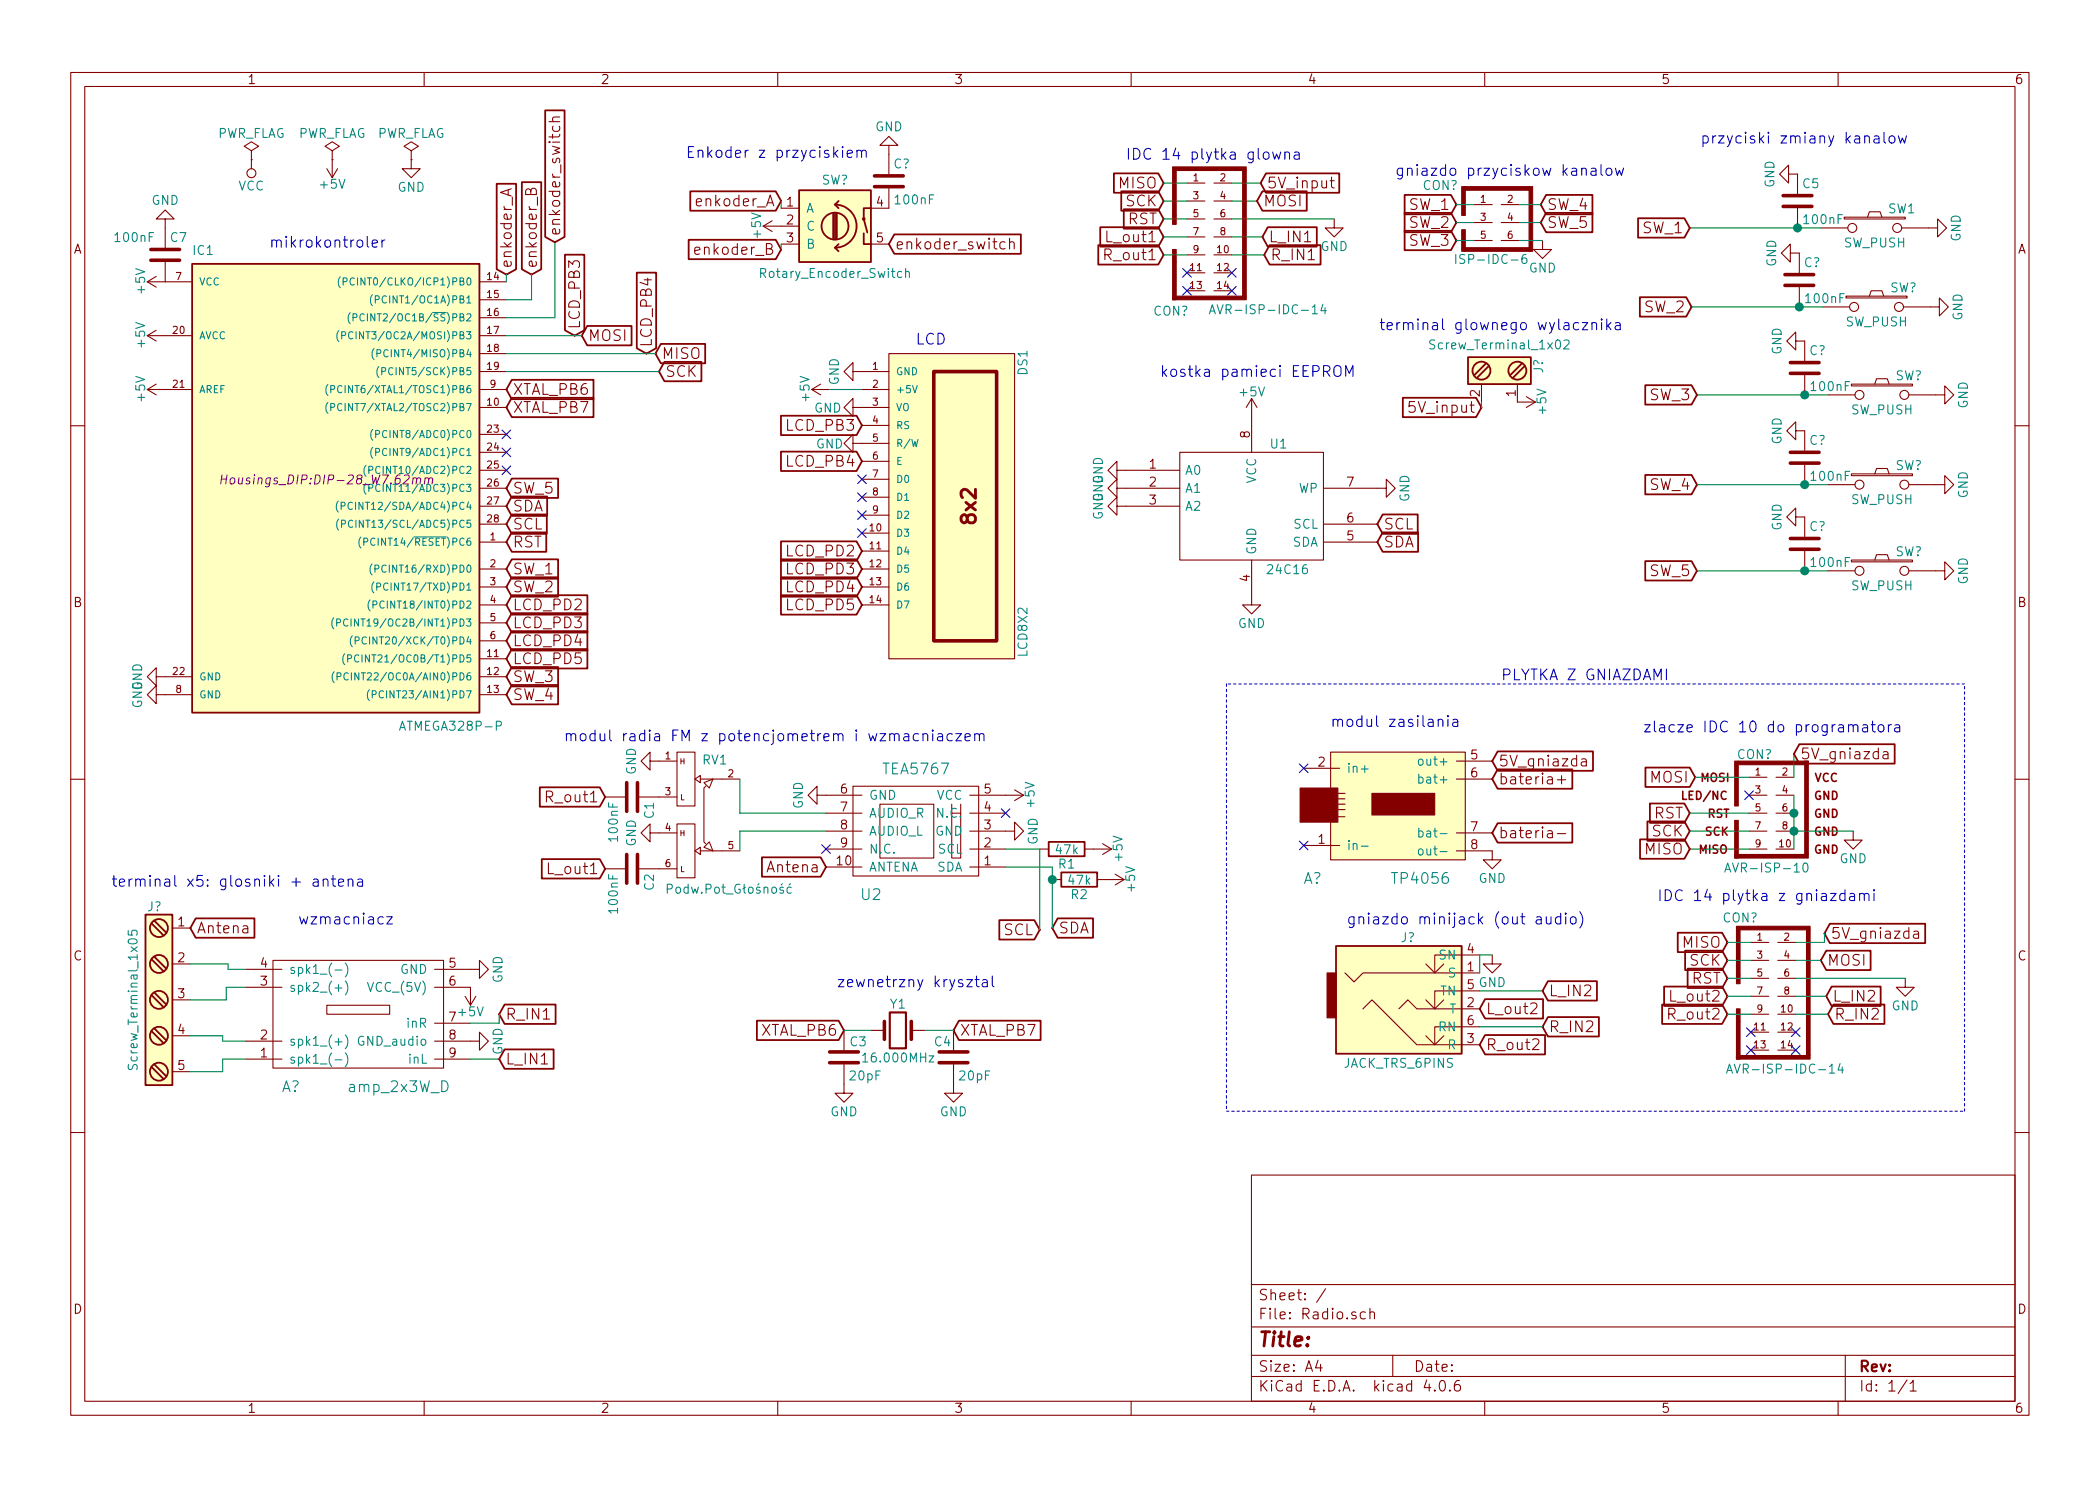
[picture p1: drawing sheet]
<svg xmlns="http://www.w3.org/2000/svg" width="297mm" height="210mm" viewBox="0 0 297 210" stroke-linecap="round" stroke-linejoin="round" font-family="sans-serif">
<defs><g id="words">
<g font-size="2.8" fill="#840000">
<text x="138.1" y="74" transform="rotate(-90 138.1 74)">8x2</text>
<text x="178" y="190.5">Title:</text>
</g>
<g font-size="2.1" fill="#0000c2">
<text x="97" y="22.3">Enkoder z przyciskiem</text>
<text x="159.3" y="22.6">IDC 14 plytka glowna</text>
<text x="240.5" y="20.3">przyciski zmiany kanalow</text>
<text x="197.4" y="24.9">gniazdo przyciskow kanalow</text>
<text x="38.1" y="35">mikrokontroler</text>
<text x="195.1" y="46.7">terminal glownego wylacznika</text>
<text x="129.5" y="48.8">LCD</text>
<text x="164.1" y="53.3">kostka pamieci EEPROM</text>
<text x="212.3" y="96.3">PLYTKA Z GNIAZDAMI</text>
<text x="79.8" y="104.9">modul radia FM z potencjometrem i wzmacniaczem</text>
<text x="188.2" y="102.9">modul zasilania</text>
<text x="232.4" y="103.6">zlacze IDC 10 do programatora</text>
<text x="15.7" y="125.5">terminal x5: glosniki + antena</text>
<text x="42.2" y="130.8">wzmacniacz</text>
<text x="190.5" y="130.8">gniazdo minijack (out audio)</text>
<text x="234.4" y="127.5">IDC 14 plytka z gniazdami</text>
<text x="118.4" y="139.7">zewnetrzny krysztal</text>
</g>
<g font-size="2.1" fill="#840000">
<text x="98.6" y="29.2">enkoder_A</text>
<text x="158.2" y="26.7">MISO</text>
<text x="159.2" y="29.2">SCK</text>
<text x="178.7" y="29.2">MOSI</text>
<text x="179.2" y="26.7">5V_input</text>
<text x="199.3" y="29.7">SW_1</text>
<text x="218.8" y="29.7">SW_4</text>
<text x="79.2" y="33.4" transform="rotate(-90 79.2 33.4)">enkoder_switch</text>
<text x="126.6" y="35.3">enkoder_switch</text>
<text x="156.7" y="34.3">L_out1</text>
<text x="159.4" y="31.7">RST</text>
<text x="179.5" y="34.3">L_IN1</text>
<text x="199.3" y="32.3">SW_2</text>
<text x="199.3" y="34.8">SW_3</text>
<text x="218.8" y="32.3">SW_5</text>
<text x="232.3" y="33">SW_1</text>
<text x="72.4" y="37.9" transform="rotate(-90 72.4 37.9)">enkoder_A</text>
<text x="75.9" y="37.9" transform="rotate(-90 75.9 37.9)">enkoder_B</text>
<text x="98.6" y="36.1">enkoder_B</text>
<text x="156.5" y="36.8">R_out1</text>
<text x="179.7" y="36.8">R_IN1</text>
<text x="82" y="46.6" transform="rotate(-90 82 46.6)">LCD_PB3</text>
<text x="232.6" y="44.2">SW_2</text>
<text x="83.2" y="48.3">MOSI</text>
<text x="92.2" y="49.1" transform="rotate(-90 92.2 49.1)">LCD_PB4</text>
<text x="93.6" y="50.8">MISO</text>
<text x="94.1" y="53.3">SCK</text>
<text x="72.5" y="55.9">XTAL_PB6</text>
<text x="72.5" y="58.4">XTAL_PB7</text>
<text x="199.7" y="58.4">5V_input</text>
<text x="233.3" y="56.6">SW_3</text>
<text x="111.3" y="61">LCD_PB3</text>
<text x="72.5" y="69.8">SW_5</text>
<text x="111.3" y="66">LCD_PB4</text>
<text x="233.3" y="69.3">SW_4</text>
<text x="72.5" y="77.5">RST</text>
<text x="72.5" y="72.4">SDA</text>
<text x="72.5" y="74.9">SCL</text>
<text x="195.7" y="77.5">SDA</text>
<text x="195.7" y="74.9">SCL</text>
<text x="72.5" y="81.3">SW_1</text>
<text x="72.5" y="83.8">SW_2</text>
<text x="111.3" y="78.7">LCD_PD2</text>
<text x="111.3" y="81.3">LCD_PD3</text>
<text x="111.3" y="83.8">LCD_PD4</text>
<text x="233.3" y="81.5">SW_5</text>
<text x="72.5" y="86.4">LCD_PD2</text>
<text x="72.5" y="88.9">LCD_PD3</text>
<text x="111.3" y="86.4">LCD_PD5</text>
<text x="72.5" y="91.4">LCD_PD4</text>
<text x="72.5" y="94">LCD_PD5</text>
<text x="72.5" y="96.5">SW_3</text>
<text x="72.5" y="99.1">SW_4</text>
<text x="254.7" y="107.4">5V_gniazda</text>
<text x="77.5" y="113.5">R_out1</text>
<text x="212" y="111">bateria+</text>
<text x="212" y="108.5">5V_gniazda</text>
<text x="233.4" y="110.7">MOSI</text>
<text x="212" y="118.6">bateria-</text>
<text x="233.6" y="118.4">SCK</text>
<text x="233.9" y="115.8">RST</text>
<text x="77.7" y="123.7">L_out1</text>
<text x="108.7" y="123.4">Antena</text>
<text x="232.7" y="120.9">MISO</text>
<text x="27.8" y="132.1">Antena</text>
<text x="141.9" y="132.3">SCL</text>
<text x="149.8" y="132.1">SDA</text>
<text x="238" y="134.1">MISO</text>
<text x="239" y="136.6">SCK</text>
<text x="258.5" y="136.6">MOSI</text>
<text x="259" y="132.8">5V_gniazda</text>
<text x="210.2" y="143.5">L_out2</text>
<text x="219.1" y="141">L_IN2</text>
<text x="236.5" y="141.7">L_out2</text>
<text x="239.2" y="139.2">RST</text>
<text x="259.2" y="141.7">L_IN2</text>
<text x="71.5" y="144.3">R_IN1</text>
<text x="107.6" y="146.6">XTAL_PB6</text>
<text x="135.8" y="146.6">XTAL_PB7</text>
<text x="210.2" y="148.6">R_out2</text>
<text x="219.1" y="146">R_IN2</text>
<text x="236.2" y="144.3">R_out2</text>
<text x="259.5" y="144.3">R_IN2</text>
<text x="71.5" y="150.6">L_IN1</text>
<text x="178" y="184">Sheet: /</text>
<text x="178" y="186.7">File: Radio.sch</text>
<text x="178" y="196.9">KiCad E.D.A. kicad 4.0.6</text>
<text x="178" y="194.1">Size: A4</text>
<text x="200" y="194.1">Date:</text>
<text x="263" y="194.1">Rev:</text>
<text x="263" y="196.9">Id: 1/1</text>
</g>
<g font-size="2.1" fill="#008484">
<text x="125.1" y="109.6">TEA5767</text>
<text x="184.3" y="125.1">A?</text>
<text x="197.2" y="125.1">TP4056</text>
<text x="121.8" y="127.3">U2</text>
<text x="39.8" y="154.5">A?</text>
<text x="49.5" y="154.5">amp_2x3W_D</text>
</g>
<g font-size="1.8" fill="#840000">
<text x="35" y="11.9">1</text>
<text x="85" y="11.9">2</text>
<text x="135" y="11.9">3</text>
<text x="185" y="11.9">4</text>
<text x="235" y="11.9">5</text>
<text x="285" y="11.9">6</text>
<text x="111.3" y="29.2">1</text>
<text x="124" y="29.2">4</text>
<text x="10.4" y="35.9">A</text>
<text x="111.3" y="31.7">2</text>
<text x="111.3" y="34.3">3</text>
<text x="124" y="34.3">5</text>
<text x="285.4" y="35.9">A</text>
<text x="209.3" y="56.1" transform="rotate(-90 209.3 56.1)">2</text>
<text x="214.4" y="56.1" transform="rotate(-90 214.4 56.1)">1</text>
<text x="176.8" y="61.9" transform="rotate(-90 176.8 61.9)">8</text>
<text x="162.6" y="66.3">1</text>
<text x="162.6" y="68.8">2</text>
<text x="162.6" y="71.4">3</text>
<text x="190.5" y="68.8">7</text>
<text x="190.5" y="76.4">5</text>
<text x="190.5" y="73.9">6</text>
<text x="176.8" y="82.3" transform="rotate(-90 176.8 82.3)">4</text>
<text x="10.4" y="85.9">B</text>
<text x="285.4" y="85.9">B</text>
<text x="208.1" y="107.4">5</text>
<text x="118.9" y="112.3">6</text>
<text x="139.2" y="112.3">5</text>
<text x="186.5" y="108.5">2</text>
<text x="208.1" y="110">6</text>
<text x="118.9" y="114.8">7</text>
<text x="118.9" y="117.3">8</text>
<text x="118.9" y="119.9">9</text>
<text x="139.2" y="119.9">2</text>
<text x="139.2" y="117.3">3</text>
<text x="139.2" y="114.8">4</text>
<text x="186.5" y="119.4">1</text>
<text x="208.1" y="117.6">7</text>
<text x="118.4" y="122.4">10</text>
<text x="139.2" y="122.4">1</text>
<text x="208.1" y="120.1">8</text>
<text x="25.2" y="131.1">1</text>
<text x="10.4" y="135.9">C</text>
<text x="25.2" y="136.1">2</text>
<text x="36.9" y="136.9">4</text>
<text x="63.5" y="136.9">5</text>
<text x="207.5" y="137.4">1</text>
<text x="207.5" y="134.9">4</text>
<text x="285.4" y="135.9">C</text>
<text x="25.2" y="141.2">3</text>
<text x="36.9" y="139.4">3</text>
<text x="63.5" y="139.4">6</text>
<text x="207.5" y="142.5">2</text>
<text x="25.2" y="146.3">4</text>
<text x="36.9" y="149.6">1</text>
<text x="36.9" y="147.1">2</text>
<text x="63.5" y="144.5">7</text>
<text x="63.5" y="147.1">8</text>
<text x="63.5" y="149.6">9</text>
<text x="207.5" y="147.6">3</text>
<text x="207.5" y="145">6</text>
<text x="25.2" y="151.4">5</text>
<text x="10.4" y="185.9">D</text>
<text x="285.4" y="185.9">D</text>
<text x="35" y="199.9">1</text>
<text x="85" y="199.9">2</text>
<text x="135" y="199.9">3</text>
<text x="185" y="199.9">4</text>
<text x="235" y="199.9">5</text>
<text x="285" y="199.9">6</text>
</g>
<g font-size="1.8" fill="#008484">
<text x="30.6" y="19.5">PWR_FLAG</text>
<text x="42" y="19.5">PWR_FLAG</text>
<text x="53.2" y="19.5">PWR_FLAG</text>
<text x="123.8" y="18.6">GND</text>
<text x="126.4" y="23.8">C?</text>
<text x="21.4" y="29">GND</text>
<text x="33.7" y="26.9">VCC</text>
<text x="45.4" y="26.7">+5V</text>
<text x="56.2" y="27.1">GND</text>
<text x="116.2" y="26.1">SW?</text>
<text x="126.8" y="28.9">100nF</text>
<text x="201.2" y="26.9">CON?</text>
<text x="251" y="26.6" transform="rotate(-90 251 26.6)">GND</text>
<text x="255" y="26.6">C5</text>
<text x="16.4" y="34.2">100nF</text>
<text x="24.1" y="34.2">C7</text>
<text x="107.6" y="33.6" transform="rotate(-90 107.6 33.6)">+5V</text>
<text x="114" y="30.1">A</text>
<text x="114" y="32.6">C</text>
<text x="114" y="35.2">B</text>
<text x="186.8" y="35.5">GND</text>
<text x="255.3" y="31.7">100nF</text>
<text x="260.8" y="35">SW_PUSH</text>
<text x="267.1" y="30.2">SW1</text>
<text x="277.3" y="34.2" transform="rotate(-90 277.3 34.2)">GND</text>
<text x="20.5" y="41.4" transform="rotate(-90 20.5 41.4)">+5V</text>
<text x="27.4" y="36.1">IC1</text>
<text x="107.9" y="39.3">Rotary_Encoder_Switch</text>
<text x="206.9" y="37.3">ISP-IDC-6</text>
<text x="216.2" y="38.6">GND</text>
<text x="251.2" y="37.8" transform="rotate(-90 251.2 37.8)">GND</text>
<text x="255.1" y="37.8">C?</text>
<text x="267.3" y="41.3">SW?</text>
<text x="163.1" y="44.6">CON?</text>
<text x="172.7" y="44.4">AVR-ISP-IDC-14</text>
<text x="255.5" y="42.9">100nF</text>
<text x="261.1" y="46.2">SW_PUSH</text>
<text x="277.6" y="45.4" transform="rotate(-90 277.6 45.4)">GND</text>
<text x="20.5" y="49.1" transform="rotate(-90 20.5 49.1)">+5V</text>
<text x="145.3" y="53" transform="rotate(-90 145.3 53)">DS1</text>
<text x="202.8" y="49.4">Screw_Terminal_1x02</text>
<text x="218.3" y="52.8" transform="rotate(-90 218.3 52.8)">J?</text>
<text x="252" y="50.2" transform="rotate(-90 252 50.2)">GND</text>
<text x="255.9" y="50.2">C?</text>
<text x="268" y="53.8">SW?</text>
<text x="20.5" y="56.7" transform="rotate(-90 20.5 56.7)">+5V</text>
<text x="114.5" y="56.7" transform="rotate(-90 114.5 56.7)">+5V</text>
<text x="115.1" y="58.4">GND</text>
<text x="118.6" y="54.5" transform="rotate(-90 118.6 54.5)">GND</text>
<text x="175.4" y="56.1">+5V</text>
<text x="218.7" y="58.5" transform="rotate(-90 218.7 58.5)">+5V</text>
<text x="256.3" y="55.3">100nF</text>
<text x="261.8" y="58.6">SW_PUSH</text>
<text x="278.3" y="57.8" transform="rotate(-90 278.3 57.8)">GND</text>
<text x="115.4" y="63.4">GND</text>
<text x="179.7" y="63.4">U1</text>
<text x="252" y="62.9" transform="rotate(-90 252 62.9)">GND</text>
<text x="255.9" y="62.9">C?</text>
<text x="156" y="68.5" transform="rotate(-90 156 68.5)">GND</text>
<text x="167.6" y="67.2">A0</text>
<text x="167.6" y="69.7">A1</text>
<text x="177.7" y="68.5" transform="rotate(-90 177.7 68.5)">VCC</text>
<text x="183.6" y="69.7">WP</text>
<text x="199.3" y="71" transform="rotate(-90 199.3 71)">GND</text>
<text x="256.3" y="68">100nF</text>
<text x="261.8" y="71.3">SW_PUSH</text>
<text x="268" y="66.5">SW?</text>
<text x="278.3" y="70.5" transform="rotate(-90 278.3 70.5)">GND</text>
<text x="167.6" y="72.3">A2</text>
<text x="182.7" y="77.3">SDA</text>
<text x="182.9" y="74.8">SCL</text>
<text x="252" y="75.1" transform="rotate(-90 252 75.1)">GND</text>
<text x="255.9" y="75.1">C?</text>
<text x="177.7" y="78.5" transform="rotate(-90 177.7 78.5)">GND</text>
<text x="179.5" y="81.2">24C16</text>
<text x="256.3" y="80.2">100nF</text>
<text x="261.8" y="83.5">SW_PUSH</text>
<text x="268" y="78.7">SW?</text>
<text x="278.3" y="82.7" transform="rotate(-90 278.3 82.7)">GND</text>
<text x="175.1" y="88.8">GND</text>
<text x="145.3" y="92.8" transform="rotate(-90 145.3 92.8)">LCD8X2</text>
<text x="20.1" y="97.7" transform="rotate(-90 20.1 97.7)">GND</text>
<text x="57" y="103.4">ATMEGA328P-P</text>
<text x="245.7" y="107.4">CON?</text>
<text x="89.9" y="109.6" transform="rotate(-90 89.9 109.6)">GND</text>
<text x="99.4" y="108.1">RV1</text>
<text x="122.9" y="113.2">GND</text>
<text x="132.4" y="113.2">VCC</text>
<text x="190.5" y="109.3">in+</text>
<text x="201.2" y="108.3">out+</text>
<text x="201.3" y="110.9">bat+</text>
<text x="87.4" y="118.9" transform="rotate(-90 87.4 118.9)">100nF</text>
<text x="89.9" y="119.8" transform="rotate(-90 89.9 119.8)">GND</text>
<text x="92.5" y="115.8" transform="rotate(-90 92.5 115.8)">C1</text>
<text x="113.6" y="114.5" transform="rotate(-90 113.6 114.5)">GND</text>
<text x="122.9" y="115.7">AUDIO_R</text>
<text x="122.9" y="118.2">AUDIO_L</text>
<text x="132.2" y="118.2">GND</text>
<text x="132.6" y="115.7">N.C.</text>
<text x="146.3" y="114.1" transform="rotate(-90 146.3 114.1)">+5V</text>
<text x="146.8" y="119.6" transform="rotate(-90 146.8 119.6)">GND</text>
<text x="201.7" y="118.5">bat-</text>
<text x="92.5" y="125.9" transform="rotate(-90 92.5 125.9)">C2</text>
<text x="122.9" y="120.8">N.C.</text>
<text x="122.9" y="123.3">ANTENA</text>
<text x="132.4" y="123.3">SDA</text>
<text x="132.6" y="120.8">SCL</text>
<text x="149.4" y="120.8">47k</text>
<text x="149.8" y="122.9">R1</text>
<text x="151.2" y="125.2">47k</text>
<text x="158.8" y="121.7" transform="rotate(-90 158.8 121.7)">+5V</text>
<text x="190.5" y="120.3">in-</text>
<text x="201.7" y="121">out-</text>
<text x="209.1" y="124.9">GND</text>
<text x="245.1" y="123.4">AVR-ISP-10</text>
<text x="260.2" y="122.1">GND</text>
<text x="20.8" y="128.9">J?</text>
<text x="87.4" y="129.1" transform="rotate(-90 87.4 129.1)">100nF</text>
<text x="96.3" y="126.4">Podw.Pot_Gono</text>
<text x="151.5" y="127.2">R2</text>
<text x="160.6" y="126.1" transform="rotate(-90 160.6 126.1)">+5V</text>
<text x="243.6" y="130.5">CON?</text>
<text x="40.9" y="137.8">spk1_(-)</text>
<text x="56.5" y="137.8">GND</text>
<text x="198.1" y="133.3">J?</text>
<text x="203.5" y="135.8">SN</text>
<text x="40.9" y="140.3">spk2_(+)</text>
<text x="52.4" y="140.3">VCC_(5V)</text>
<text x="64.9" y="143.8">+5V</text>
<text x="71.1" y="139.1" transform="rotate(-90 71.1 139.1)">GND</text>
<text x="125.9" y="142.7">Y1</text>
<text x="203.6" y="140.8">TN</text>
<text x="204.8" y="138.3">S</text>
<text x="204.9" y="143.4">T</text>
<text x="207.5" y="139.9">5 GND</text>
<text x="267.5" y="142.9">GND</text>
<text x="40.9" y="147.9">spk1_(+)</text>
<text x="50.8" y="147.9">GND_audio</text>
<text x="57.6" y="145.4">inR</text>
<text x="71.1" y="149.3" transform="rotate(-90 71.1 149.3)">GND</text>
<text x="120.3" y="148">C3</text>
<text x="132.2" y="148">C4</text>
<text x="203.4" y="145.9">RN</text>
<text x="204.7" y="148.5">R</text>
<text x="19.5" y="150.7" transform="rotate(-90 19.5 150.7)">Screw_Terminal_1x05</text>
<text x="40.9" y="150.5">spk1_(-)</text>
<text x="57.8" y="150.5">inL</text>
<text x="120.3" y="152.9">20pF</text>
<text x="122.5" y="150.3">16.000MHz</text>
<text x="135.8" y="152.9">20pF</text>
<text x="190.1" y="151.1">JACK_TRS_6PINS</text>
<text x="245.8" y="151.9">AVR-ISP-IDC-14</text>
<text x="117.4" y="157.9">GND</text>
<text x="132.9" y="157.9">GND</text>
</g>
<text font-size="1.8" fill="#840084" x="32.6" y="68.5">Housings_DIP:DIP-28_W7.62mm</text>
<g font-size="1.6" fill="#840000">
<text x="238.1" y="113.2">LED/NC</text>
<text x="240.5" y="110.6">MOSI</text>
<text x="256.6" y="113.2">GND</text>
<text x="256.6" y="110.6">VCC</text>
<text x="241.1" y="118.2">SCK</text>
<text x="241.5" y="115.7">RST</text>
<text x="256.6" y="118.2">GND</text>
<text x="256.6" y="115.7">GND</text>
<text x="240.3" y="120.8">MISO</text>
<text x="256.6" y="120.8">GND</text>
</g>
<g font-size="1.4" fill="#840000">
<text x="168.8" y="25.6">1</text>
<text x="168.8" y="28.2">3</text>
<text x="172.6" y="25.6">2</text>
<text x="172.6" y="28.2">4</text>
<text x="209.4" y="28.7">1</text>
<text x="213.2" y="28.7">2</text>
<text x="168.8" y="30.7">5</text>
<text x="168.8" y="33.3">7</text>
<text x="168.8" y="35.8">9</text>
<text x="172.2" y="35.8">10</text>
<text x="172.6" y="30.7">6</text>
<text x="172.6" y="33.3">8</text>
<text x="209.4" y="31.2">3</text>
<text x="209.4" y="33.8">5</text>
<text x="213.2" y="31.2">4</text>
<text x="213.2" y="33.8">6</text>
<text x="24.9" y="39.6">7</text>
<text x="68.9" y="39.6">14</text>
<text x="168.4" y="38.3">11</text>
<text x="168.4" y="40.9">13</text>
<text x="172.2" y="38.3">12</text>
<text x="172.2" y="40.9">14</text>
<text x="24.5" y="47.2">20</text>
<text x="68.9" y="42.2">15</text>
<text x="68.9" y="44.7">16</text>
<text x="68.9" y="47.2">17</text>
<text x="68.9" y="49.8">18</text>
<text x="68.9" y="52.3">19</text>
<text x="123.4" y="52.3">1</text>
<text x="24.5" y="54.9">21</text>
<text x="68.9" y="57.4">10</text>
<text x="69.3" y="54.9">9</text>
<text x="123.4" y="54.9">2</text>
<text x="123.4" y="57.4">3</text>
<text x="123.4" y="59.9">4</text>
<text x="68.9" y="61.2">23</text>
<text x="68.9" y="63.7">24</text>
<text x="123.4" y="62.5">5</text>
<text x="123.4" y="65">6</text>
<text x="68.9" y="66.3">25</text>
<text x="68.9" y="68.8">26</text>
<text x="68.9" y="71.4">27</text>
<text x="123.4" y="67.6">7</text>
<text x="123.4" y="70.1">8</text>
<text x="68.9" y="73.9">28</text>
<text x="69.3" y="76.4">1</text>
<text x="123" y="75.2">10</text>
<text x="123" y="77.7">11</text>
<text x="123.4" y="72.6">9</text>
<text x="69.3" y="80.3">2</text>
<text x="69.3" y="82.8">3</text>
<text x="123" y="80.3">12</text>
<text x="123" y="82.8">13</text>
<text x="69.3" y="85.3">4</text>
<text x="69.3" y="87.9">5</text>
<text x="123" y="85.3">14</text>
<text x="24.5" y="95.5">22</text>
<text x="68.9" y="93">11</text>
<text x="68.9" y="95.5">12</text>
<text x="69.3" y="90.4">6</text>
<text x="24.9" y="98">8</text>
<text x="68.9" y="98">13</text>
<text x="94.1" y="107.4">1</text>
<text x="94.1" y="112.5">3</text>
<text x="103" y="110">2</text>
<text x="248.3" y="109.7">1</text>
<text x="248.3" y="112.3">3</text>
<text x="252.1" y="109.7">2</text>
<text x="252.1" y="112.3">4</text>
<text x="94.1" y="117.6">4</text>
<text x="248.3" y="114.8">5</text>
<text x="248.3" y="117.3">7</text>
<text x="248.3" y="119.9">9</text>
<text x="251.7" y="119.9">10</text>
<text x="252.1" y="114.8">6</text>
<text x="252.1" y="117.3">8</text>
<text x="94.1" y="122.7">6</text>
<text x="103" y="120.1">5</text>
<text x="248.5" y="133.1">1</text>
<text x="248.5" y="135.6">3</text>
<text x="252.3" y="133.1">2</text>
<text x="252.3" y="135.6">4</text>
<text x="248.5" y="138.2">5</text>
<text x="248.5" y="140.7">7</text>
<text x="248.5" y="143.3">9</text>
<text x="251.9" y="143.3">10</text>
<text x="252.3" y="138.2">6</text>
<text x="252.3" y="140.7">8</text>
<text x="248.1" y="145.8">11</text>
<text x="248.1" y="148.3">13</text>
<text x="251.9" y="145.8">12</text>
<text x="251.9" y="148.3">14</text>
</g>
<g font-size="1.4" fill="#008484">
<text x="28.2" y="40.4">VCC</text>
<text x="50.1" y="40.4">(PCINT0/CLKO/ICP1)PB0</text>
<text x="51.5" y="45.5">(PCINT2/OC1B/SS)PB2</text>
<text x="53.7" y="42.9">(PCINT1/OC1A)PB1</text>
<text x="28.2" y="48">AVCC</text>
<text x="49.7" y="48">(PCINT3/OC2A/MOSI)PB3</text>
<text x="54.1" y="50.5">(PCINT4/MISO)PB4</text>
<text x="54.7" y="53.1">(PCINT5/SCK)PB5</text>
<text x="126.7" y="53.1">GND</text>
<text x="28.2" y="55.6">AREF</text>
<text x="48.1" y="55.6">(PCINT6/XTAL1/TOSC1)PB6</text>
<text x="48.1" y="58.2">(PCINT7/XTAL2/TOSC2)PB7</text>
<text x="126.7" y="55.6">+5V</text>
<text x="126.7" y="58.2">VO</text>
<text x="53.8" y="62">(PCINT8/ADC0)PC0</text>
<text x="53.8" y="64.5">(PCINT9/ADC1)PC1</text>
<text x="126.7" y="60.7">RS</text>
<text x="126.7" y="63.2">R/W</text>
<text x="126.7" y="65.8">E</text>
<text x="53" y="67.1">(PCINT10/ADC2)PC2</text>
<text x="126.7" y="68.3">D0</text>
<text x="126.7" y="70.9">D1</text>
<text x="49.7" y="72.1">(PCINT12/SDA/ADC4)PC4</text>
<text x="49.8" y="74.7">(PCINT13/SCL/ADC5)PC5</text>
<text x="52.2" y="77.2">(PCINT14/RESET)PC6</text>
<text x="126.7" y="73.4">D2</text>
<text x="126.7" y="75.9">D3</text>
<text x="53.9" y="81">(PCINT16/RXD)PD0</text>
<text x="54.1" y="83.6">(PCINT17/TXD)PD1</text>
<text x="126.7" y="78.5">D4</text>
<text x="126.7" y="81">D5</text>
<text x="126.7" y="83.6">D6</text>
<text x="49.5" y="88.6">(PCINT19/OC2B/INT1)PD3</text>
<text x="53.8" y="86.1">(PCINT18/INT0)PD2</text>
<text x="126.7" y="86.1">D7</text>
<text x="50.9" y="93.7">(PCINT21/OC0B/T1)PD5</text>
<text x="51.9" y="91.2">(PCINT20/XCK/T0)PD4</text>
<text x="28.2" y="98.8">GND</text>
<text x="28.2" y="96.3">GND</text>
<text x="49.4" y="96.3">(PCINT22/OC0A/AIN0)PD6</text>
<text x="53.7" y="98.8">(PCINT23/AIN1)PD7</text>
</g>
<text font-size="1.4" fill="#840084" x="53" y="69.6">(PCINT11/ADC3)PC3</text>
<g font-size="1.1" fill="#840000">
<text x="96.1" y="108.1">H</text>
<text x="96.2" y="113.2">L</text>
<text x="96.1" y="118.3">H</text>
<text x="96.2" y="123.4">L</text>
</g>
</g></defs>
<g fill="none" stroke="#840000" stroke-width=".15">
<path d="M10 10.3h277v189.9h-277zM12 12.2h273v186.1h-273zM60 10.3v1.9M77.6 17.2h1.6M78.2 17.9a.48 .48 0 0 0 .1 .6l.6 .1a.48 .48 0 0 0 .2-.7M79.2 16.6h-.8a.37 .37 0 0 0-.3 .3 .37 .37 0 0 0 .2 .3M110 10.3v1.9M160 10.3v1.9M210 10.3v1.9M260 10.3v1.9M20.8 39.9h6.4M20.8 39.9l1.3 .7"/>
<path d="M22.1 39.1l-1.3 .8M23.4 31h1.2l-1.2-1.3-1.3 1.3h1.3v4M23.4 37.1v2.8M35.6 22.6h.1M35.6 21.3l1-.6-1-.6-1.1 .6 1.1 .6v1.3M35.6 22.6v1.3M46.2 23.9l.8 1.2M47 22.6h.1M47 21.3l1-.6-1-.6-1 .6 1 .6v1.3M47 22.6v2.5M47.8 23.9l-.8 1.2M58.2 22.6h.1"/>
<path d="M58.2 21.3l1-.6-1-.6-1.1 .6 1.1 .6v1.3M58.2 22.6v1.3h1.2l-1.2 1.2-1.3-1.2h1.3M67.8 39.9h3.8M71.9 26.9v.7M72.3 26.7l-1.5 .5 1.5 .5M75.1 27l.1-.3a.41 .41 0 0 1 .7 .2v.6h-1.6l.1-.6a.36 .36 0 0 1 .4-.2 .36 .36 0 0 1 .3 .3v.5M107.9 32h5.1M107.9 32l1.3 .8M109.2 31.2l-1.3 .8M110.5 29.5h2.5M110.5 34.5h2.5M123.2 34.5h2.5"/>
<path d="M125.7 20.6h1.3l-1.3-1.3-1.2 1.3h1.2v4M125.7 26.7v2.8h-2.5M142.2 34.3a.48 .48 0 0 0-.7 .1l-.1 .5a.48 .48 0 0 0 .8 .2M142.8 34.4a.38 .38 0 0 1 .7 0v.8M142.8 33.7v1.5M167.9 25.9h2.5M167.9 28.4h2.5M167.9 31h2.5M167.9 33.5h2.5M167.9 36.1h2.5M167.9 38.6h2.5M171.7 25.9h2.5"/>
<path d="M171.7 28.4h2.5M171.7 31h2.5M171.7 33.5h2.5M171.7 36.1h2.5M171.7 38.6h2.5M188.1 25.6h.6M188.3 25.1v1.3l.1 .1 .3 .1M188.7 31v1.3h1.3l-1.3 1.2-1.2-1.2h1.2M208.5 29h2.6M208.5 31.5h2.6M208.5 34h2.6M212.3 29h2.6"/>
<path d="M212.3 31.5h2.6M212.3 34h2.6M218.2 34v1.3h1.3l-1.3 1.3-1.3-1.3h1.3M253 24.6v-1.2l-1.3 1.2 1.3 1.3v-1.3h1.3v2.8M253.2 35.8v-1.3l-1.2 1.3 1.2 1.3v-1.3h1.3v2.8M254.3 29.5v2.8M257.6 32.3h3.8M260.9 30.7h8.6v.3h-8.6zM264.2 30.7l.2-.7h1.5l.3 .7M269 32.3h5.1v-1.3l1.2 1.3-1.2 1.2v-1.2M20.8 55.1h6.4M20.8 47.5h6.4"/>
<path d="M20.8 55.1l1.3 .8M20.8 47.5l1.3 .8M22.1 54.4l-1.3 .7M22.1 46.7l-1.3 .8M67.8 52.6h3.8M67.8 55.1h3.8M67.8 57.7h3.8M67.8 47.5h3.8M67.8 42.4h3.8M67.8 45h3.8M67.8 50h3.8M114.8 55.1h2.5"/>
<path d="M114.8 55.1l1.3 .8M116.1 54.4l-1.3 .7M120.6 52.6v-1.3l-1.2 1.3 1.2 1.2v-1.2h5.1M120.6 57.7v-1.3l-1.2 1.3 1.2 1.2v-1.2h5.1M121.9 55.1h3.8M125.7 50h17.8v43.2h-17.8zM167.9 41.1h2.5M171.7 41.1h2.5M177 56.4v7.6M177 56.4l-.7 1.3M177 56.4l.8 1.3M209.5 54.4v2.5"/>
<path d="M214.6 54.4v2.5h2.6M215.9 56.1l1.3 .8M217.2 56.9l-1.3 .8M254 48.3v-1.3l-1.3 1.3 1.3 1.2v-1.2h1.3v2.7M254.5 40.6v2.8M255.3 53.1v2.8M257.8 43.4h3.8M258.6 55.9h3.8M261.1 41.9h8.6v.3h-8.6zM261.9 54.4h8.6v.2h-8.6zM264.4 41.9l.3-.8h1.5l.2 .8M265.2 54.4l.2-.8h1.6l.2 .8"/>
<path d="M269.2 43.4h5.1v-1.2l1.3 1.2-1.3 1.3v-1.3M270 55.9h5.1v-1.3l1.3 1.3-1.3 1.2v-1.2M10 60.2h2M67.8 76.7h3.8M67.8 61.5h3.8M67.8 64h3.8M67.8 66.5h3.8M67.8 69.1h3.8M67.8 71.6h3.8M67.8 74.2h3.8M120.6 62.7v-1.2l-1.2 1.2 1.2 1.3v-1.3h5.1M121.9 60.2h3.8"/>
<path d="M121.9 65.3h3.8M121.9 67.8h3.8M121.9 70.4h3.8M121.9 72.9h3.8M121.9 75.4h3.8M121.9 78h3.8M158 66.5v-1.2l-1.3 1.2 1.3 1.3v-1.3h8.9M158 69.1v-1.3l-1.3 1.3 1.3 1.3v-1.3h8.9M158 71.6v-1.2l-1.3 1.2 1.3 1.3v-1.3h8.9M166.9 64h20.3v15.2h-20.3zM177 79.2v6.4h1.3l-1.3 1.3-1.2-1.3h1.2M187.2 69.1h8.9v-1.3l1.3 1.3-1.3 1.3v-1.3"/>
<path d="M187.2 76.7h7.6M187.2 74.2h7.6M254 61v-1.3l-1.3 1.3 1.3 1.2v-1.2h1.3v2.7M254 73.1v-1.2l-1.3 1.2 1.3 1.3v-1.3h1.3v2.8M255.3 65.8v2.8M255.3 78v2.8M258.6 68.6h3.8M261.9 67.1h8.6v.2h-8.6zM261.9 79.2h8.6v.3h-8.6zM265.2 67.1l.2-.8h1.6l.2 .8M265.2 79.2l.2-.7h1.6l.2 .7M270 68.6h5.1v-1.3l1.3 1.3-1.3 1.2v-1.2"/>
<path d="M285 60.2h2M22.1 95.8v-1.3l-1.3 1.3 1.3 1.2v-1.2h5.1M22.1 98.3v-1.3l-1.3 1.3 1.3 1.3v-1.3h5.1M67.8 80.5h3.8M67.8 83.1h3.8M67.8 85.6h3.8M67.8 88.1h3.8M67.8 90.7h3.8M67.8 98.3h3.8M67.8 93.2h3.8M67.8 95.8h3.8M121.9 80.5h3.8"/>
<path d="M121.9 83.1h3.8M121.9 85.6h3.8M258.6 80.8h3.8M270 80.8h5.1v-1.3l1.3 1.3-1.3 1.2v-1.2M10 110.3h2M85.6 112.8h2.8M90.4 112.8h5.4M91.9 107.7v-1.3l-1.2 1.3 1.2 1.3v-1.3h3.9M91.9 117.9v-1.3l-1.2 1.3 1.2 1.2v-1.2h3.9M94.5 109h.1M95.8 116.6h2.5v7.6h-2.5zM95.8 106.4h2.5v7.6h-2.5z"/>
<path d="M98.3 110.2l.8-.5v1zM99.1 110.2h5.5M99.6 119.9l.7-.8 .5 1.3zM99.6 110.7l1.2-.5-.5 1.3zM99.8 111.2l-.2 .3v7.6l.2 .3M115.6 112.5v-1.3l-1.3 1.3 1.3 1.3v-1.3h6.3M116.8 117.6h5.1M116.8 115.1h5.1M120.6 111.2h17.8v12.7h-17.8zM124.5 113.8h7.6v7.6h-7.6zM134.6 115.1h1.3v6.3h-1.3zM137.2 117.6h6.3v-1.3l1.3 1.3-1.3 1.3v-1.3"/>
<path d="M137.2 115.1h5M137.2 112.5h7.6M143.5 111.8l1.3 .7M144.8 112.5l-1.3 .8M156 119.4l1.2 .7M184.4 119.6h5.1M184.4 108.7h5.1M188.2 106.4h19.1v15.3h-19.1zM189.2 115.6h1zM189.2 114.5h1zM189.2 113.8h1zM189.2 113h1z"/>
<path d="M189.2 112.3h1zM206 107.7h5.1M206 110.2h5.1M206 117.9h5.1M220.3 110.3h1.2M220.3 118h1.2M220.9 109.7v1.2M223.7 107.4h.2h.4l.1 1M224.4 107.7l-.5 .1a.3 .3 0 0 0-.3 .3 .3 .3 0 0 0 .3 .3l.5-.1M247.4 117.6h2.5M247.4 115.1h2.5M247.4 112.5h2.5"/>
<path d="M247.4 110h2.5M251.2 117.6h2.5M251.2 115.1h2.5M251.2 112.5h2.5M251.2 110h2.5M262.1 117.6v1.3h1.3l-1.3 1.2-1.2-1.2h1.2M266.4 106.4l.1-.1 .5 .1 .1 1M267.1 106.7l-.6 .1a.3 .3 0 0 0-.2 .3 .3 .3 0 0 0 .2 .3l.6-.1M285 110.3h2M24.4 131.3h2.5M24.4 136.4h2.5M34.8 139.7h5.1"/>
<path d="M34.8 137.2h5.1M38.6 135.9h24.1v15.2h-24.1zM61.5 137.2h6.3v-1.3l1.3 1.3-1.3 1.2v-1.2M61.5 139.7h5v2.5M85.6 122.9h2.8M90.4 122.9h5.4M98.3 120.4l.8-.5v1zM99.1 120.4h5.5M116.8 122.7h5.1M116.8 120.1h5.1M137.2 122.7h5M137.2 120.1h5"/>
<path d="M147.1 120.1h1.2M148.8 124.5h1.3M153.4 120.1h3.8M155.2 124.5h3.8M157.2 120.1l-1.2 .8M157.7 123.7l1.3 .8M159 124.5l-1.3 .7M190.2 137.7l1.3 1.2 1.3-1.2h16.5M201.7 136.4l1.2 1.3 1.3-1.3M206 120.4h5.1v1.3h1.2l-1.2 1.2-1.3-1.2h1.3M209.3 135.1h-6.4v2.6M211.1 135.1v1.3h1.2l-1.2 1.3-1.3-1.3h1.3"/>
<path d="M247.4 120.1h2.5M247.6 133.3h2.6M247.6 135.9h2.6M247.6 138.4h2.6M251.2 120.1h2.5M251.5 133.3h2.5M251.5 135.9h2.5M251.5 138.4h2.5M269.5 138.4v1.3h1.3l-1.3 1.3-1.3-1.3h1.3M270.7 131.8l.2-.1 .4 .1 .1 1M271.4 132.1l-.5 .1a.3 .3 0 0 0-.3 .3 .3 .3 0 0 0 .3 .3l.5-.1M24.4 141.5h2.5"/>
<path d="M24.4 146.6h2.5M24.4 151.6h2.5M34.8 149.9h5.1M34.8 147.3h5.1M46.2 142.2h8.9v1.3h-8.9zM61.5 147.3h6.3v-1.3l1.3 1.3-1.3 1.3v-1.3M61.5 149.9h5M61.5 144.8h5M65.8 141l.7 1.2M67.3 141l-.8 1.2M119.4 150.6v4.1h1.2l-1.2 1.3-1.3-1.3h1.3M119.4 145.8v2.8"/>
<path d="M123.2 145.8h1.9M128.9 145.8h1.9M134.9 150.6v4.1h1.2l-1.2 1.3-1.3-1.3h1.3M134.9 145.8v2.8M192.8 142.7l1.3-1.2 6.3 6.3h8.9M197.9 142.7l1.2-1.2 1.3 1.2h8.9M201.7 146.6l1.2 1.2 1.3-1.2M201.7 141.5l1.2 1.2 1.3-1.2M209.3 145.3h-6.4v2.5M209.3 140.2h-6.4v2.5M216.5 142.1l.2-.2h.4l.2 .2 .1 .2-.1 .3-.8 .8h.9M247.6 141h2.6"/>
<path d="M247.6 143.5h2.6M247.6 146h2.6M247.6 148.6h2.6M251.5 141h2.5M251.5 143.5h2.5M251.5 146h2.5M251.5 148.6h2.5M10 160.2h2M177 166.3h108v32h-108zM285 160.2h2M60 198.3v1.9M110 198.3v1.9"/>
<path d="M160 198.3v1.9M177 194.8h108M177 191.8h108M177 187.8h108M177 181.8h108M186.4 192.5l-.3 1h.9M186.8 193v1M187.5 182.3l-1.3 2M193.1 185.7l-.4-.1-.3 .3 .1 .6 .2 .1 .4-.1M193.8 185.7a.38 .38 0 0 1 .6 .1v.8M193.8 185.1v1.5M197 191.8v3"/>
<path d="M201.8 195.2l-.4 1.1h1M202.9 196.7h.1l-.1 .1v-.1v.1M203.8 195.4a.34 .34 0 0 1 .6 .2 .77 .77 0 0 1-.5 1.2 .97 .97 0 0 1-.1-1.4zM205.1 196.7h.1l-.1 .1-.1-.1h.1v.1M206.4 195.3a.59 .59 0 0 0-.7 .7l.1 .7 .2 .1h.3l.2-.1 .1-.5-.2-.2-.4-.1-.3 .3M210 198.3v1.9M260 198.3v1.9M261 191.8v6.5M269.7 195.2l-1.2 2M270.2 195.8l.4-.5v1.5M270.2 196.8h.8"/>
<circle cx="35.6" cy="24.5" r=".63"/>
<circle cx="262" cy="32.3" r=".63"/>
<circle cx="268.4" cy="32.3" r=".63"/>
<circle cx="262.3" cy="43.4" r=".63"/>
<circle cx="263" cy="55.9" r=".63"/>
<circle cx="268.6" cy="43.4" r=".63"/>
<circle cx="269.4" cy="55.9" r=".63"/>
<circle cx="263" cy="68.6" r=".63"/>
<circle cx="269.4" cy="68.6" r=".63"/>
<circle cx="263" cy="80.8" r=".63"/>
<circle cx="269.4" cy="80.8" r=".63"/>
</g>
<g fill="none" stroke="#840000" stroke-width=".25">
<path d="M77.1 15.6h2.8v17.9l-1.4 .8-1.4-.8zM27.2 37.3h40.6v63.5h-40.6zM70.3 26h2.7v12.1l-1.4 .8-1.3-.8zM73.8 25.8h2.8v12.3l-1.4 .8-1.4-.8zM79.9 36h2.8v10.7l-1.4 .8-1.4-.8zM90.1 38.6h2.7v10.7l-1.4 .7-1.3-.7zM97.4 33.9h12.3l.8 1.4-.8 1.4h-12.3zM97.6 27.1h12.1l.8 1.3-.8 1.4h-12.1zM113 26.9h10.2v10.2h-10.2zM117.9 30.2v3.6M118.1 29a3 3 0 0 1 3.1 3 3 3 0 0 1-3.1 3M118.1 35l.5 .6"/>
<path d="M118.1 30.2v3.6M118.1 29l.5 .5M118.4 30.2v3.6M118.6 34.5l-.5 .5M118.6 28.4l-.5 .6M122.2 33v1.5h1M123.2 29.5h-1v1.5l.5 1.9M126.5 33.2h17.9v2.7h-17.9l-.8-1.4zM155.3 34.7h8.5l.8 1.4-.8 1.3h-8.5zM155.6 32.2h8.2l.8 1.3-.8 1.4h-8.2zM157.6 24.5h6.2l.8 1.4-.8 1.4h-6.2zM158.6 27.1h5.2l.8 1.3-.8 1.4h-5.2z"/>
<path d="M159 29.6h4.8l.8 1.4-.8 1.4h-4.8zM178.6 27.1h6.2v2.7h-6.2l-.8-1.4zM179.1 24.5h10.3v2.8h-10.3l-.8-1.4zM179.3 32.2h7v2.7h-7l-.7-1.4zM179.6 34.7h7.2v2.7h-7.2l-.8-1.3zM198.7 27.6h6.5l.8 1.4-.8 1.3h-6.5zM198.7 30.1h6.5l.8 1.4-.8 1.4h-6.5zM198.7 32.7h6.5l.8 1.3-.8 1.4h-6.5zM218.7 27.6h6.5v2.7h-6.5l-.8-1.3zM218.7 30.1h6.5v2.8h-6.5l-.8-1.4zM231.7 30.9h6.6l.7 1.4-.7 1.3h-6.6zM72.4 53.7h11.5v2.8h-11.5l-.8-1.4z"/>
<path d="M72.4 56.3h11.5v2.7h-11.5l-.8-1.3zM83.1 46.1h6.2v2.8h-6.2l-.8-1.4zM93.5 48.7h6.2v2.7h-6.2l-.8-1.4zM94 51.2h5.2v2.7h-5.2l-.8-1.3zM110.5 58.8h10.7l.7 1.4-.7 1.4h-10.7zM198.4 56.3h10.4l.7 1.4-.7 1.3h-10.4zM207.6 50.5h8.9v3.9h-8.9zM210.2 51.4l-1.7 1.7M210.6 51.8l-1.7 1.7M215.3 51.4l-1.7 1.7M215.6 51.8l-1.6 1.7M232 42.1h6.5l.8 1.3-.8 1.4h-6.5z"/>
<path d="M232.7 54.5h6.6l.7 1.4-.7 1.3h-6.6zM72.4 75.3h4.9v2.8h-4.9l-.8-1.4zM72.4 70.3h5v2.7h-5l-.8-1.4zM72.4 72.8h4.9v2.7h-4.9l-.8-1.3zM72.4 79.1h6.5v2.8h-6.5l-.8-1.4zM72.4 67.7h6.5v2.8h-6.5l-.8-1.4zM110.5 63.9h10.7l.7 1.4-.7 1.3h-10.7zM110.5 76.6h10.7l.7 1.4-.7 1.3h-10.7zM110.5 79.1h10.7l.7 1.4-.7 1.4h-10.7zM195.6 75.3h5v2.8h-5l-.8-1.4zM195.6 72.8h4.9v2.7h-4.9l-.8-1.3zM232.7 67.2h6.6l.7 1.4-.7 1.3h-6.6z"/>
<path d="M232.7 79.4h6.6l.7 1.4-.7 1.3h-6.6zM72.4 84.2h10.7v2.8h-10.7l-.8-1.4zM72.4 86.8h10.7v2.7h-10.7l-.8-1.4zM72.4 89.3h10.7v2.7h-10.7l-.8-1.3zM72.4 91.8h10.7v2.8h-10.7l-.8-1.4zM72.4 81.7h6.5v2.7h-6.5l-.8-1.3zM72.4 94.4h6.5v2.7h-6.5l-.8-1.3zM72.4 96.9h6.5v2.8h-6.5l-.8-1.4zM110.5 81.7h10.7l.7 1.4-.7 1.3h-10.7zM110.5 84.2h10.7l.7 1.4-.7 1.4h-10.7zM76.4 111.4h8.4l.8 1.4-.8 1.3h-8.4zM148.3 119.1h5.1v2.1h-5.1z"/>
<path d="M211.8 108.9h10.6v2.7h-10.6l-.7-1.4zM211.8 116.5h10.6v2.7h-10.6l-.7-1.3zM211.8 106.3h13.5v2.8h-13.5l-.7-1.4zM232 118.8h6.3l.7 1.3-.7 1.4h-6.3zM232.7 108.6h6.3l.8 1.4-.8 1.3h-6.3zM233 116.2h5.3l.7 1.4-.7 1.4h-5.3zM233.4 113.7h4.9l.7 1.4-.7 1.3h-4.9zM254.5 105.3h13.5v2.7h-13.5l-.8-1.3zM20.6 129.4h3.8v24.1h-3.8zM21.5 135.8l1.6 1.6M21.5 130.7l1.6 1.6M21.8 130.3l1.7 1.6"/>
<path d="M21.8 135.4l1.7 1.6M27.7 129.9h8.3v2.8h-8.3l-.8-1.4zM76.6 121.6h8.2l.8 1.3-.8 1.4h-8.2zM107.8 121.3h8.3l.7 1.4-.7 1.3h-8.3zM141.4 130.2h4.9l.8 1.4-.8 1.3h-4.9zM149.6 129.9h5v2.8h-5l-.8-1.4zM150.1 123.4h5.1v2.1h-5.1zM189 133.9h17.8v15.2h-17.8zM218.9 138.8h7v2.8h-7l-.7-1.4zM235.4 139.6h8.2l.7 1.4-.7 1.3h-8.2zM237.3 132h6.3l.7 1.3-.7 1.4h-6.3zM238.4 134.5h5.2l.7 1.4-.7 1.4h-5.2z"/>
<path d="M238.7 137.1h4.9l.7 1.3-.7 1.4h-4.9zM258.3 134.5h6.3v2.8h-6.3l-.7-1.4zM258.8 130.7h13.5v2.7h-13.5l-.7-1.3zM259.1 139.6h6.9v2.7h-6.9l-.8-1.3zM21.5 145.9l1.6 1.7M21.5 151l1.6 1.6M21.5 140.8l1.6 1.7M21.8 150.6l1.7 1.7M21.8 140.5l1.7 1.6M21.8 145.5l1.7 1.7M71.4 148.5h6.9v2.7h-6.9l-.8-1.3zM71.4 142.1h7.2v2.8h-7.2l-.8-1.4z"/>
<path d="M107.1 144.4h11.5l.8 1.4-.8 1.4h-11.5zM135.6 144.4h11.6v2.8h-11.6l-.7-1.4zM210.1 146.5h8.4v2.7h-8.4l-.8-1.4zM210.1 141.4h8.2v2.7h-8.2l-.8-1.4zM218.9 143.9h7.3v2.8h-7.3l-.7-1.4zM235.1 142.1h8.5l.7 1.4-.7 1.4h-8.5zM259.3 142.1h7.2v2.8h-7.2l-.7-1.4z"/>
<circle cx="118.1" cy="32" r="1.9"/>
<circle cx="122.2" cy="31" r=".13"/>
<circle cx="209.5" cy="52.4" r="1.27"/>
<circle cx="214.6" cy="52.4" r="1.27"/>
<circle cx="22.5" cy="131.3" r="1.27"/>
<circle cx="22.5" cy="136.4" r="1.27"/>
<circle cx="22.5" cy="151.6" r="1.27"/>
<circle cx="22.5" cy="141.5" r="1.27"/>
<circle cx="22.5" cy="146.6" r="1.27"/>
</g>
<g fill="#ffffc2" stroke="#ffffc2" stroke-width=".14">
<path d="M125.7 50h17.8v43.2h-17.8z"/>
<path d="M27.2 37.3h40.6v63.5h-40.6z"/>
<path d="M113 26.9h10.2v10.2h-10.2z"/>
<path d="M20.6 129.4h3.8v24.1h-3.8z"/>
<path d="M189 133.9h17.8v15.2h-17.8z"/>
<path d="M188.2 106.4h19.1v15.3h-19.1z"/>
<path d="M207.6 50.5h8.9v3.9h-8.9z"/>
</g>
<g fill="none" stroke="#840000" stroke-width=".51">
<path d="M21.3 36.8h4.1M21.3 35.3h4.1M123.7 26.4h4.1M123.7 24.9h4.1M252.2 29.2h4.1M252.2 27.7h4.1M252.5 38.9h4M132.1 52.6h8.9v38.1h-8.9zM252.5 40.4h4M253.2 52.8h4.1M253.2 51.3h4.1M253.2 65.5h4.1"/>
<path d="M253.2 64h4.1M253.2 77.7h4.1M253.2 76.2h4.1M88.6 110.7v4.1M90.2 110.7v4.1M88.6 120.9v4.1M90.2 120.9v4.1M117.3 150.4h4.1M117.3 148.8h4.1M125.1 144.5v2.6M128.9 144.5v2.6M132.8 150.4h4.1"/>
<path d="M132.8 148.8h4.1"/>
</g>
<g fill="none" stroke="#000084" stroke-width=".15">
<path d="M167.3 38l1.2 1.2M168.5 38l-1.2 1.2M173.6 38l1.3 1.2M174.9 38l-1.3 1.2M167.3 40.5l1.2 1.3M168.5 40.5l-1.2 1.3M173.6 40.5l1.3 1.3M174.9 40.5l-1.3 1.3M71 65.9l1.2 1.3M71 63.4l1.2 1.2M71 60.9l1.2 1.2M72.2 65.9l-1.2 1.3"/>
<path d="M72.2 63.4l-1.2 1.2M72.2 60.9l-1.2 1.2M121.3 67.2l1.2 1.2M121.3 69.7l1.2 1.3M121.3 72.3l1.2 1.2M121.3 74.8l1.2 1.2M122.5 67.2l-1.2 1.2M122.5 69.7l-1.2 1.3M122.5 72.3l-1.2 1.2M122.5 74.8l-1.2 1.2M116.2 119.5l1.2 1.2M117.4 119.5l-1.2 1.2"/>
<path d="M141.6 114.4l1.2 1.3M142.8 114.4l-1.2 1.3M183.8 108.1l1.2 1.2M183.8 119l1.2 1.2M185 108.1l-1.2 1.2M185 119l-1.2 1.2M246.8 111.9l1.2 1.2M248 111.9l-1.2 1.2M247 145.4l1.3 1.3M247 148l1.3 1.2M248.3 145.4l-1.3 1.3M248.3 148l-1.3 1.2"/>
<path d="M253.4 145.4l1.2 1.3M253.4 148l1.2 1.2M254.6 145.4l-1.2 1.3M254.6 148l-1.2 1.2"/>
</g>
<path d="M125.9 143.3h2.2v5h-2.2z" fill="none" stroke="#840000" stroke-width=".3"/>
<g fill="none" stroke="#008484" stroke-width=".15">
<path d="M48.1 39.2a1.2 1.2 0 0 0 0 1.5M48.5 39.8h.5l.1-.2-.1-.2-.5-.1v1M50.1 39.4a.4 .4 0 0 0-.5 0 .4 .4 0 0 0-.1 .5 .37 .37 0 0 0 .2 .4 .37 .37 0 0 0 .4-.1M127.5 38.5l-.3-.1-.3 .3 .2 .5 .1 .1 .3-.1M128.1 38.5a.3 .3 0 0 1 .5 .1v.7M128.1 38v1.3M205.9 36v1.3M215.8 36a.47 .47 0 0 0-.5 .5v.5l.1 .2 .3 .1 .2-.1 .1-.5-.2-.2h-.3l-.2 .2M46.4 54.4a1.2 1.2 0 0 0 0 1.6M46.4 56.9a1.2 1.2 0 0 0 0 1.6M46.8 55.1l.5-.1v-.1v-.3h-.5v1M46.8 57.6h.5v-.2v-.3h-.5v1"/>
<path d="M47.9 46.8a1.2 1.2 0 0 0 0 1.5M48.3 47.5l.5-.1 .1-.1-.1-.3-.5-.1v1M49.5 44.2a1.2 1.2 0 0 0 0 1.6M49.9 47a.4 .4 0 0 0-.5 0 .4 .4 0 0 0-.1 .5 .37 .37 0 0 0 .2 .4 .37 .37 0 0 0 .4-.1M49.9 44.9h.5l.1-.2-.1-.3h-.5v1M51.5 44.5a.4 .4 0 0 0-.5 0 .4 .4 0 0 0-.1 .5 .37 .37 0 0 0 .2 .4 .37 .37 0 0 0 .4-.1M52.7 41.7a1.2 1.2 0 0 0 0 1.6M52.9 49.3a1.2 1.2 0 0 0 0 1.6M53.1 42.4l.5-.1v-.1v-.3h-.5v1M53.3 50h.5l.1-.2-.1-.3h-.5v1M53.6 51.9a1.2 1.2 0 0 0 0 1.5M54 52.5h.5l.1-.2-.1-.2-.5-.1v1"/>
<path d="M171.1 44.4l.4-1.3 .4 1.3M171.2 44h.6M187.1 43l-.3 1h.8M187.4 43.5v.9M202.9 48.2a.57 .57 0 0 0-.6 0v.4l.5 .2 .1 .3-.2 .3-.5-.1M221.2 48.2l.5-.1 .2 .1v.3v.1l-.7 .8h.7M47.9 70.9a1.2 1.2 0 0 0 0 1.6M47.9 73.5a1.2 1.2 0 0 0 0 1.5M48.3 71.6l.4-.1 .1-.1-.1-.3h-.4v1M48.3 74.1h.5l.1-.2-.1-.2-.5-.1v1M49.8 71.2a.4 .4 0 0 0-.5 0 .4 .4 0 0 0-.1 .4 .37 .37 0 0 0 .2 .4 .37 .37 0 0 0 .4 0M49.9 73.7a.4 .4 0 0 0-.5 0 .4 .4 0 0 0-.1 .5 .37 .37 0 0 0 .2 .4 .37 .37 0 0 0 .4-.1"/>
<path d="M51.1 76a1.2 1.2 0 0 0 0 1.5M51.5 76.7l.4-.1 .1-.1-.1-.3-.4-.1v1.1M51.8 65.8a1.2 1.2 0 0 0 0 1.6M51.8 68.4a1.2 1.2 0 0 0 0 1.5M52.2 66.5h.5v-.2v-.3h-.5v1M52.2 69.1l.5-.1v-.1v-.3l-.5-.1v1M52.6 79.8a1.2 1.2 0 0 0 0 1.6M52.7 60.8a1.2 1.2 0 0 0 0 1.5M52.7 63.3a1.2 1.2 0 0 0 0 1.5M53.1 61.4h.5l.1-.2-.1-.2-.5-.1v1M53.1 64l.5-.1 .1-.1-.1-.3-.5-.1v1.1M58.5 76h4.6"/>
<path d="M154.7 68.7h1.2l-1.2 .7h1.2M154.7 71.3h1.2l-1.2 .7h1.2M154.7 70a.51 .51 0 0 0 .1 .6 .51 .51 0 0 0 .6 .2 .47 .47 0 0 0 .5-.3 .47 .47 0 0 0-.1-.5h-.4v.2M154.7 72.6a.51 .51 0 0 0 .1 .6 .51 .51 0 0 0 .6 .1 .47 .47 0 0 0 .5-.2 .47 .47 0 0 0-.1-.6h-.4v.3M154.7 70.2a.75 .75 0 0 1 1.2 .2v.3h-1.2zM18.8 97.9h1.2l-1.2 .7h1.2M18.8 99.3a.51 .51 0 0 0 .1 .5 .51 .51 0 0 0 .6 .2 .47 .47 0 0 0 .5-.3 .47 .47 0 0 0-.1-.5h-.4v.2M47.2 87.4a1.2 1.2 0 0 0 0 1.6M47.3 95a1.2 1.2 0 0 0 0 1.6M47.6 88.1h.5l.1-.2-.1-.3h-.5v1M47.7 95.7h.5v-.2v-.3h-.5v1M48.8 92.5a1.2 1.2 0 0 0 0 1.6"/>
<path d="M49.2 93.2l.5-.1v-.1v-.3h-.5v1M49.2 87.7a.4 .4 0 0 0-.5 0 .4 .4 0 0 0-.1 .5 .37 .37 0 0 0 .2 .3 .37 .37 0 0 0 .4 0M49.3 95.3a.4 .4 0 0 0-.6 0 .4 .4 0 0 0-.1 .5 .37 .37 0 0 0 .2 .4 .37 .37 0 0 0 .5-.1M49.8 90a1.2 1.2 0 0 0 0 1.5M50.2 90.6h.5l.1-.2-.1-.2-.5-.1v1M50.7 92.8a.4 .4 0 0 0-.5-.1 .4 .4 0 0 0-.1 .5 .37 .37 0 0 0 .2 .4 .37 .37 0 0 0 .4 0M51.8 90.2a.4 .4 0 0 0-.5 0 .4 .4 0 0 0-.1 .5 .37 .37 0 0 0 .2 .4 .37 .37 0 0 0 .4-.1M52.2 97.6a1.2 1.2 0 0 0 0 1.5M52.3 84.9a1.2 1.2 0 0 0 0 1.5M52.7 98.3l.4-.1 .1-.1-.1-.3-.4-.1v1M52.8 85.6l.4-.1 .1-.1-.1-.3-.4-.1v1M52.9 82.3a1.2 1.2 0 0 0 0 1.6"/>
<path d="M53 80.5l.5-.1 .1-.1-.1-.3h-.5v1M53.3 83h.5v-.2v-.3h-.5v1M70.2 102.7l.6-.1 .1-.1v-.3l-.2-.1h-.5v1.2M192.6 119.7h.9M192.6 108.8h.9M200.7 107.5a.34 .34 0 0 1 .3-.1 .34 .34 0 0 1 .3 .3l-.1 .4a.32 .32 0 0 1-.3 .2 .32 .32 0 0 1-.3-.3zM200.7 110h.3l.3 .2v.4l-.1 .1-.2 .1-.3-.1M200.7 117.6h.3l.3 .2v.4l-.1 .2h-.2h-.3M200.7 109.5v1.3M200.7 117.2v1.2M18.1 131.7v.6h.6l-.1-.1 .1-.5h.6l.1 .1v.4l-.1 .1M47.4 139.8h1"/>
<path d="M47.4 137.3h1M48.8 138.8a1.51 1.51 0 0 1 0 2M48.8 136.3a1.51 1.51 0 0 1 0 1.9M94.4 125.8l.6-.1 .1-.2-.1-.3-.1-.1h-.5v1.3M95.7 125.6a.34 .34 0 0 1 .3-.1 .34 .34 0 0 1 .3 .3l-.1 .5a.32 .32 0 0 1-.3 .1 .32 .32 0 0 1-.3-.3zM109.2 125.6a.34 .34 0 0 1 .4-.1 .34 .34 0 0 1 .2 .3v.5a.32 .32 0 0 1-.4 .1 .32 .32 0 0 1-.2-.3zM110.7 125l-.2 .2M110.8 125.6l-.3-.1-.2 .2 .1 .2 .4 .1v.3l-.1 .1-.4-.1M111.8 125l-.2 .2M111.9 125.6l-.3-.1-.3 .3 .1 .5 .2 .1 .3-.1M200.7 120.2a.34 .34 0 0 1 .3-.1 .34 .34 0 0 1 .3 .3l-.1 .4a.32 .32 0 0 1-.3 .2 .32 .32 0 0 1-.3-.3zM244 123.4l.4-1.3 .4 1.3"/>
<path d="M244.1 123h.6M255.1 122.2l.3-.1a.72 .72 0 0 1-.1 1.3l-.2-.1-.1-.4zM18.2 150.6a.57 .57 0 0 0 0 .7h.4l.2-.6 .4-.1 .2 .2-.1 .5M47.4 150h1M47.4 147.4h1M48.8 149a1.51 1.51 0 0 1 0 1.9M48.8 146.4a1.51 1.51 0 0 1 0 2M122 149.3l.4-.3v1.3M122 150.3h.7M244.2 151.8l.4-1.2 .5 1.2M244.3 151.5h.6M260.3 150.5l-.3 .9h.8"/>
<path d="M260.6 151v.8"/>
</g>
<path d="M31.3 67.8h.7M31.4 67.2l-.2 1.3M32.1 67.2l-.2 1.3M60.1 67.7a.31 .31 0 0 1 .6 .1l-.1 .7M60.1 67.6l-.1 .9M60.7 67.8l.2-.2h.2l.1 .2-.1 .7" fill="none" stroke="#840084" stroke-width=".15"/>
<g fill="none" stroke="#0000c2" stroke-width=".15">
<path d="M265.1 19.3l.2-.1 .4 .1 .1 .9M265.8 19.6l-.5 .1a.3 .3 0 0 0-.3 .2 .3 .3 0 0 0 .3 .3h.5M266.5 18.7v1.3l.2 .2M267.3 19.4a.42 .42 0 0 1 .4-.2 .42 .42 0 0 1 .3 .3v.5a.43 .43 0 0 1-.4 .3 .43 .43 0 0 1-.4-.3zM268.5 19.2l.3 1 .3-.7 .3 .7 .3-1M52.7 34.5l.7-.2-.1-.3h-.4l-.2 .2v.7l.2 .1 .4-.1M54 34v1M54.5 34h-.3l-.2 .3M119.2 20.7l-.1 .1 .1 .1 .1-.1-.1-.1v.2M119.2 21.3v1M119.8 21.8l.8-.2-.1-.3h-.4l-.3 .2 .1 .7 .2 .1 .4-.1M121.2 21.4a.38 .38 0 0 1 .7 .1v.8"/>
<path d="M121.2 21.3v1M121.9 21.5a.35 .35 0 0 1 .3-.3 .35 .35 0 0 1 .3 .3v.8M180 21.5l.3 1 .3-.7 .3 .7 .3-1M181.7 21.7a.38 .38 0 0 1 .7 0v.8M181.7 21.5v1M183.1 21.6l.2-.1 .4 .1 .1 .9M183.8 21.9h-.5a.3 .3 0 0 0-.3 .3 .3 .3 0 0 0 .3 .3l.5-.1M225.1 23.9l.1-.1 .5 .1 .1 .9M225.8 24.1l-.6 .1a.3 .3 0 0 0-.2 .3 .3 .3 0 0 0 .2 .3l.6-.1M226.5 23.3v1.3l.2 .2M227.3 23.9a.42 .42 0 0 1 .7 .2v.4a.43 .43 0 0 1-.4 .3 .43 .43 0 0 1-.4-.3v-.4zM228.5 23.8l.3 1 .3-.7 .3 .7 .2-1"/>
<path d="M188.7 52a.5 .5 0 0 1 .6-.3 .5 .5 0 0 1 .4 .5l-.1 .9a.53 .53 0 0 1-.6 .2 .53 .53 0 0 1-.3-.5zM190.3 53.3v-1.6l.6 1.1 .5-1.1v1.6M223.8 45.6h.8l-.8 1.1h.8M225.2 45.8a.38 .38 0 0 1 .6 .1v.8M225.2 45.6v1.1M226.5 45.1v.1v.1l.1-.1-.1-.1v.2M226.5 45.6v1.1M227.3 45.1v1.6M227.4 46.1l.5 .6M227.9 45.6l-.6 .6M228.5 45.7l.2-.1 .4 .1 .1 1M229.2 46l-.5 .1a.3 .3 0 0 0-.3 .3 .3 .3 0 0 0 .3 .3l.5-.1"/>
<path d="M235.7 94.7v1.5M129.9 103.9a.48 .48 0 0 0-.6 .1l-.1 .5a.48 .48 0 0 0 .7 .2M130.6 104a.38 .38 0 0 1 .6 0v.8M130.6 103.8v1M131.9 103.3v.1h.1l-.1-.1v.1M131.9 103.8v1M132.7 103.9l.1-.1 .4 .1 .1 .9M133.3 104.2h-.5a.3 .3 0 0 0-.2 .3 .3 .3 0 0 0 .2 .3l.5-.1M134.7 103.9a.48 .48 0 0 0-.7 .1v.5a.48 .48 0 0 0 .7 .2M135.2 103.8h.8l-.8 1h.8M136.5 104.3l.7-.1v-.3l-.5-.1-.2 .2 .1 .7 .1 .1 .5-.1M137.9 104a.38 .38 0 0 1 .6 0v.8"/>
<path d="M137.9 103.8v1M138.5 104a.35 .35 0 0 1 .4-.2 .35 .35 0 0 1 .3 .2v.8M203.4 101.9a.38 .38 0 0 1 .7 .1v.8M204.8 101.3h-.1l.1 .1 .1-.1h-.1v.1M204.8 101.8v1M205.5 101.8h.2h.4l.1 1M206.2 102.1l-.5 .1a.3 .3 0 0 0-.2 .3 .3 .3 0 0 0 .2 .3l.5-.1M262.1 102.8a.35 .35 0 0 1 .4-.3 .35 .35 0 0 1 .3 .3v.8M263.5 102.6l.2-.1 .4 .1 .1 1M264.2 102.9l-.5 .1a.3 .3 0 0 0-.3 .3 .3 .3 0 0 0 .3 .3l.5-.1M264.7 102.5h.6M264.9 102v1.3v.2l.4 .1"/>
<path d="M265.7 102.7a.42 .42 0 0 1 .5-.2 .42 .42 0 0 1 .3 .3v.5a.43 .43 0 0 1-.4 .3 .43 .43 0 0 1-.4-.3zM267.1 102.5v1.1M267.5 102.5l-.2 .1-.2 .2M268 102.6l.2-.1 .4 .1 .1 1M268.7 102.9l-.5 .1a.3 .3 0 0 0-.2 .3 .3 .3 0 0 0 .2 .3l.5-.1M44.3 124.5l.2-.1 .4 .1 .1 .9M45 124.7l-.5 .1a.3 .3 0 0 0-.2 .3 .3 .3 0 0 0 .2 .3l.5-.1M45.7 124.5a.38 .38 0 0 1 .7 .1v.8M45.7 124.4v1M46.9 124.4h.6M47.1 123.9v1.3l.1 .1 .3 .1M47.9 124.9l.7-.2-.1-.2-.4-.1-.2 .2 .1 .7 .1 .1 .4-.1"/>
<path d="M49.3 124.5a.38 .38 0 0 1 .6 .1v.8M49.3 124.4v1M50.6 124.5l.2-.1 .4 .1 .1 .9M51.3 124.7l-.5 .1a.3 .3 0 0 0-.3 .3 .3 .3 0 0 0 .3 .3l.5-.1M54.7 129.7h.8l-.8 1h.8M136.8 138.6h.7l-.7 1h.7M137.9 138.6h.6M138.1 138.1v1.3l.1 .1 .3 .1M139 138.7l.1-.1 .5 .1v.9M139.6 139h-.5a.3 .3 0 0 0-.2 .3 .3 .3 0 0 0 .2 .3l.5-.1M140.4 138.1v1.3l.2 .2M217.3 129.8l.2-.1 .4 .1 .1 .9"/>
<path d="M218 130.1h-.5a.3 .3 0 0 0-.2 .3 .3 .3 0 0 0 .2 .3h.5M218.7 129.7v.8a.38 .38 0 0 0 .7 .1M219.4 129.7v1M220.8 129.8a.48 .48 0 0 0-.7 .1l-.1 .5a.48 .48 0 0 0 .8 .3M220.8 129.2v1.5M221.5 129.2l-.1 .1 .1 .1v-.1v-.1v.2M221.5 129.7v1M222.2 129.9a.42 .42 0 0 1 .4-.2 .42 .42 0 0 1 .3 .3v.4a.43 .43 0 0 1-.4 .3 .43 .43 0 0 1-.4-.3zM223.4 129a1.75 1.75 0 0 1 0 2.3M258.9 126.4h.8l-.8 1h.8M261 126.5a.48 .48 0 0 0-.7 .1l-.1 .5a.48 .48 0 0 0 .8 .2M261 125.9v1.5"/>
<path d="M261.7 126.5l.1-.1 .5 .1v.9M262.3 126.8h-.5a.3 .3 0 0 0-.2 .3 .3 .3 0 0 0 .2 .3l.5-.1M263 126.6a.38 .38 0 0 1 .7 0v.8M263 126.4v1M263.7 126.6a.35 .35 0 0 1 .3-.2 .35 .35 0 0 1 .4 .2v.8M265.1 125.9l-.1 .1 .1 .1 .1-.1-.1-.1v.2M265.1 126.4v1"/>
</g>
<g fill="#840000" stroke="#840000" stroke-width=".15">
<path d="M165.9 41.9h10.4v.5h-10.4z"/>
<path d="M165.9 37.1h.5v5.3h-.5z"/>
<path d="M165.9 35.3h.5v1.8h-.5z"/>
<path d="M165.9 23.6h10.4v.5h-10.4z"/>
<path d="M165.9 24.1h.5v6.4h-.5z"/>
<path d="M175.8 28.7h.5v13.2h-.5z"/>
<path d="M175.8 24.1h.5v4.6h-.5z"/>
<path d="M165.9 30.5h.5v1.2h-.5z"/>
<path d="M245.4 120.9h10.4v.5h-10.4z"/>
<path d="M245.4 116.1h.5v5.3h-.5z"/>
<path d="M245.4 107.7h.5v6.3h-.5z"/>
<path d="M245.9 107.7h9.9v.5h-9.9z"/>
<path d="M255.3 107.7h.5v13.2h-.5z"/>
<path d="M207.1 35h9.4v.6h-9.4z"/>
<path d="M207.1 26.4h9.2v.5h-9.2z"/>
<path d="M206.8 32.5h.5v3.1h-.5z"/>
<path d="M206.8 26.4h.5v4.1h-.5z"/>
<path d="M216.3 26.4h.5v9.2h-.5z"/>
<path d="M187.7 137.7h1.3v6.3h-1.3z"/>
<path d="M245.6 149.3h10.4v.6h-10.4z"/>
<path d="M245.6 144.5h.5v5.4h-.5z"/>
<path d="M245.6 142.7h.5v1.8h-.5z"/>
<path d="M245.6 131.1h10.4v.5h-10.4z"/>
<path d="M245.6 131.6h.5v6.3h-.5z"/>
<path d="M255.5 136.1h.5v13.2h-.5z"/>
<path d="M255.5 131.6h.5v4.5h-.5z"/>
<path d="M245.6 137.9h.5v1.3h-.5z"/>
<path d="M183.9 111.5h5.3v4.8h-5.3z"/>
<path d="M194.1 112.3h8.8v3h-8.8z"/>
</g>
<g fill="none" stroke="#008400" stroke-width=".15">
<path d="M71.6 38.9v1M75.2 38.9v3.5h-3.6M78.5 34.3v10.7h-6.9M110.5 28.4v1.1M110.5 34.5v.8M164.6 25.9h3.3M164.6 28.4h3.3M164.6 31h3.3M164.6 33.5h3.3M164.6 36.1h3.3M174.2 25.9h4.1M174.2 28.4h3.6"/>
<path d="M174.2 31h14.5M174.2 33.5h4.4M174.2 36.1h4.6M206 29h2.5M206 31.5h2.5M206 34h2.5M214.9 29h3M214.9 31.5h3M214.9 34h3.3M239 32.3h18.6M71.6 47.5h10.7M71.6 50h21.1"/>
<path d="M71.6 52.6h21.6M117.3 55.1h4.6M209.5 56.9v.8M239.3 43.4h18.5M240 55.9h18.6M240 68.6h18.6M240 80.8h18.6M104.6 110.2v4.9h12.2M116.8 117.6h-12.2v2.8M239 115.1h8.4M239 117.6h8.4M239.8 110h7.6"/>
<path d="M253.7 106.7v3.3M253.7 112.5v7.6M253.7 117.6h8.4M26.9 136.4h5.4v.8h2.5M34.8 139.7h-2.8v1.8h-5.1M142.2 122.7h6.6v8.6M142.2 120.1h4.9v11.5M211.1 135.1h-1.8v2.6M239 120.1h8.4M244.3 133.3h3.3M244.3 135.9h3.3M244.3 138.4h3.3"/>
<path d="M254 135.9h3.6M254 138.4h15.5M258.1 132.1v1.2h-4.1M26.9 146.6h4.6v.7h3.3M34.8 149.9h-3.3v1.7h-4.6M66.5 149.9h4.1M70.6 143.5v1.3h-4.1M119.4 145.8h3.8M130.8 145.8h4.1M209.3 140.2h8.9M209.3 145.3h8.9M244.3 141h3.3"/>
<path d="M244.3 143.5h3.3M254 141h4.3M254 143.5h4.6"/>
</g>
<g fill="#008400" stroke="#008400" stroke-width=".25">
<circle cx="254.3" cy="32.3" r=".51"/>
<circle cx="148.8" cy="124.5" r=".51"/>
<circle cx="254.5" cy="43.4" r=".51"/>
<circle cx="255.3" cy="55.9" r=".51"/>
<circle cx="255.3" cy="68.6" r=".51"/>
<circle cx="255.3" cy="80.8" r=".51"/>
<circle cx="253.7" cy="117.6" r=".51"/>
<circle cx="253.7" cy="115.1" r=".51"/>
</g>
<path d="M173.5 96.8v60.4M277.9 96.8h-104.4M173.5 157.2h104.4M277.9 157.2v-60.4" fill="none" stroke="#0000c2" stroke-width=".15" stroke-dasharray=".3 .4"/>
<use href="#words"/>
</svg>
